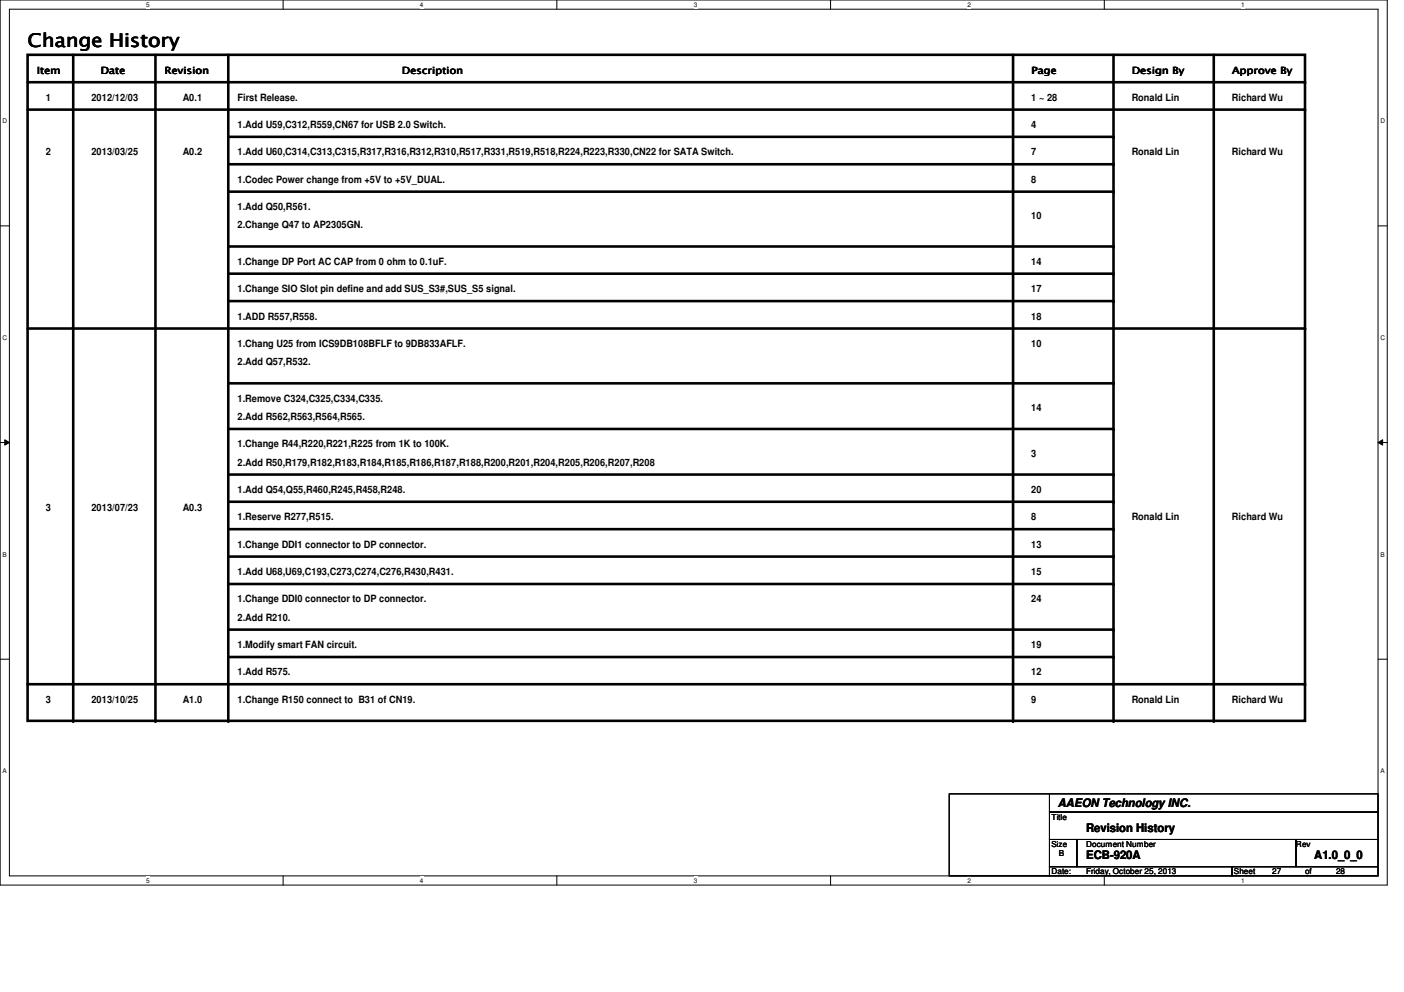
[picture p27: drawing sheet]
<svg xmlns="http://www.w3.org/2000/svg" width="297mm" height="210mm" viewBox="0 0 297 210" stroke-linecap="round" stroke-linejoin="round" font-family="sans-serif">
<defs><g id="words">
<text font-size="4" x="5.9" y="9.9">Change History</text>
<g font-size="2.5">
<text x="223.8" y="170.8">AAEON Technology INC.</text>
<text x="229.8" y="176.1">Revision History</text>
<text x="229.8" y="181.9">ECB-920A</text>
<text x="278" y="181.9">A1.0_0_0</text>
</g>
<g font-size="2.1">
<text x="7.9" y="15.7">Item</text>
<text x="21.4" y="15.7">Date</text>
<text x="34.9" y="15.7">Revision</text>
<text x="85.1" y="15.7">Description</text>
<text x="218.3" y="15.7">Page</text>
<text x="239.5" y="15.7">Design By</text>
<text x="260.7" y="15.7">Approve By</text>
<text x="9.7" y="21.3">1</text>
<text x="19.3" y="21.3">2012/12/03</text>
<text x="38.6" y="21.3">A0.1</text>
<text x="50.2" y="21.3">First Release.</text>
<text x="218.2" y="21.3">1 ~ 28</text>
<text x="239.4" y="21.3">Ronald Lin</text>
<text x="260.6" y="21.3">Richard Wu</text>
<text x="50.2" y="27.1">1.Add U59,C312,R559,CN67 for USB 2.0 Switch.</text>
<text x="218.2" y="27.1">4</text>
<text x="9.7" y="32.9">2</text>
<text x="19.3" y="32.9">2013/03/25</text>
<text x="38.6" y="32.9">A0.2</text>
<text x="50.2" y="32.9">1.Add U60,C314,C313,C315,R317,R316,R312,R310,R517,R331,R519,R518,R224,R223,R330,CN22 for SATA Switch.</text>
<text x="218.2" y="32.9">7</text>
<text x="239.4" y="32.9">Ronald Lin</text>
<text x="260.6" y="32.9">Richard Wu</text>
<text x="50.2" y="38.7">1.Codec Power change from +5V to +5V_DUAL.</text>
<text x="218.2" y="38.7">8</text>
<text x="50.2" y="44.5">1.Add Q50,R561.</text>
<text x="218.2" y="46.4">10</text>
<text x="50.2" y="48.3">2.Change Q47 to AP2305GN.</text>
<text x="50.2" y="56">1.Change DP Port AC CAP from 0 ohm to 0.1uF.</text>
<text x="218.2" y="56">14</text>
<text x="50.2" y="61.8">1.Change SIO Slot pin define and add SUS_S3#,SUS_S5 signal.</text>
<text x="218.2" y="61.8">17</text>
<text x="50.2" y="67.6">1.ADD R557,R558.</text>
<text x="218.2" y="67.6">18</text>
<text x="50.2" y="77.3">2.Add Q57,R532.</text>
<text x="50.2" y="73.4">1.Chang U25 from ICS9DB108BFLF to 9DB833AFLF.</text>
<text x="218.2" y="73.4">10</text>
<text x="50.2" y="85">1.Remove C324,C325,C334,C335.</text>
<text x="50.2" y="88.9">2.Add R562,R563,R564,R565.</text>
<text x="218.2" y="87">14</text>
<text x="50.2" y="94.7">1.Change R44,R220,R221,R225 from 1K to 100K.</text>
<text x="50.2" y="98.5">2.Add R50,R179,R182,R183,R184,R185,R186,R187,R188,R200,R201,R204,R205,R206,R207,R208</text>
<text x="218.2" y="96.6">3</text>
<text x="50.2" y="104.3">1.Add Q54,Q55,R460,R245,R458,R248.</text>
<text x="218.2" y="104.3">20</text>
<text x="9.7" y="108.2">3</text>
<text x="19.3" y="108.2">2013/07/23</text>
<text x="38.6" y="108.2">A0.3</text>
<text x="50.2" y="110.1">1.Reserve R277,R515.</text>
<text x="218.2" y="110.1">8</text>
<text x="239.4" y="110.1">Ronald Lin</text>
<text x="260.6" y="110.1">Richard Wu</text>
<text x="50.2" y="115.9">1.Change DDI1 connector to DP connector.</text>
<text x="218.2" y="115.9">13</text>
<text x="50.2" y="121.7">1.Add U68,U69,C193,C273,C274,C276,R430,R431.</text>
<text x="218.2" y="121.7">15</text>
<text x="50.2" y="127.5">1.Change DDI0 connector to DP connector.</text>
<text x="50.2" y="131.4">2.Add R210.</text>
<text x="218.2" y="127.5">24</text>
<text x="50.2" y="137.1">1.Modify smart FAN circuit.</text>
<text x="218.2" y="137.1">19</text>
<text x="50.2" y="142.9">1.Add R575.</text>
<text x="218.2" y="142.9">12</text>
<text x="9.7" y="148.7">3</text>
<text x="19.3" y="148.7">2013/10/25</text>
<text x="38.6" y="148.7">A1.0</text>
<text x="50.2" y="148.7">1.Change R150 connect to B31 of CN19.</text>
<text x="218.2" y="148.7">9</text>
<text x="239.4" y="148.7">Ronald Lin</text>
<text x="260.6" y="148.7">Richard Wu</text>
</g>
<g font-size="1.7">
<text x="222.5" y="173.4">Title</text>
<text x="222.5" y="179.2">Size</text>
<text x="229.8" y="179.2">Document Number</text>
<text x="274.2" y="179.2">Rev</text>
<text x="222.5" y="185">Date:</text>
<text x="224" y="181.1">B</text>
<text x="229.8" y="185">Friday, October 25, 2013</text>
<text x="261.1" y="185">Sheet</text>
<text x="269.2" y="185">27</text>
<text x="276.1" y="185">of</text>
<text x="282.7" y="185">28</text>
</g>
<g font-size="1.4">
<text x="30.9" y="1.4">5</text>
<text x="88.9" y="1.4">4</text>
<text x="146.8" y="1.4">3</text>
<text x="204.7" y="1.4">2</text>
<text x="262.6" y="1.4">1</text>
<text x=".5" y="26.1">D</text>
<text x="292.1" y="26.1">D</text>
<text x=".5" y="71.9">C</text>
<text x="292.1" y="71.9">C</text>
<text x=".5" y="117.8">B</text>
<text x="292.1" y="117.8">B</text>
<text x=".5" y="163.6">A</text>
<text x="292.1" y="163.6">A</text>
<text x="30.9" y="186.8">5</text>
<text x="88.9" y="186.8">4</text>
<text x="146.8" y="186.8">3</text>
<text x="204.7" y="186.8">2</text>
<text x="262.6" y="186.8">1</text>
</g>
</g></defs>
<path d="M0 0h293.5v187.3h-293.5zM2 1.9h289.5v183.4h-289.5z" fill="none" stroke="#000" stroke-width=".21"/>
<g fill="#fff">
<path d="M30.9 .2h.8v1.5h-.8z"/>
<path d="M30.9 185.5h.8v1.6h-.8z"/>
</g>
<path d="M59.9 0v1.9M59.9 185.3v2" fill="none" stroke="#000" stroke-width=".21"/>
<g fill="#fff">
<path d="M88.9 .2h.7v1.5h-.7z"/>
<path d="M88.9 185.5h.7v1.6h-.7z"/>
</g>
<path d="M117.8 0v1.9M117.8 185.3v2" fill="none" stroke="#000" stroke-width=".21"/>
<g fill="#fff">
<path d="M146.8 .2h.7v1.5h-.7z"/>
<path d="M146.8 185.5h.7v1.6h-.7z"/>
</g>
<path d="M175.7 0v1.9M175.7 185.3v2" fill="none" stroke="#000" stroke-width=".21"/>
<g fill="#fff">
<path d="M204.7 .2h.7v1.5h-.7z"/>
<path d="M204.7 185.5h.7v1.6h-.7z"/>
</g>
<path d="M233.6 0v1.9M233.6 185.3v2" fill="none" stroke="#000" stroke-width=".21"/>
<g fill="#fff">
<path d="M262.6 .2h.8v1.5h-.8z"/>
<path d="M262.6 185.5h.8v1.6h-.8z"/>
<path d="M.5 24.8h1v1.6h-1z"/>
<path d="M292.1 24.8h.9v1.6h-.9z"/>
<path d="M.5 70.7h1v1.5h-1z"/>
<path d="M292.1 70.7h.9v1.5h-.9z"/>
</g>
<path d="M0 47.8h2M291.5 47.8h2" fill="none" stroke="#000" stroke-width=".21"/>
<g fill="#fff">
<path d="M.5 116.5h.9v1.6h-.9z"/>
<path d="M292.1 116.5h.8v1.6h-.8z"/>
</g>
<path d="M0 93.6h2M1 93l1 .6-1 .6zM291.5 93.6l1-.6v1.2zM291.5 93.6h2" fill="none" stroke="#000" stroke-width=".21"/>
<path d="M1 93l1 .6-1 .6zM291.5 93.6l1-.6v1.2z" fill="#000"/>
<g fill="#fff">
<path d="M.5 162.4h.9v1.5h-.9z"/>
<path d="M292.1 162.4h.8v1.5h-.8z"/>
</g>
<path d="M0 139.5h2M291.5 139.5h2M200.8 168h21.2v17.3h-21.2zM222 168h69.5v3.8h-69.5zM222 171.8h69.5v5.8h-69.5zM222 177.6h5.8v5.8h-5.8zM227.8 177.6h46.4v5.8h-46.4zM274.2 177.6h17.3v5.8h-17.3zM222 183.4h38.6v1.9h-38.6zM260.6 183.4h30.9v1.9h-30.9z" fill="none" stroke="#000" stroke-width=".21"/>
<g fill="none" stroke="#000" stroke-width=".55">
<path d="M5.8 11.6h270.3v140.9h-270.3zM5.8 17.4h270.3M15.5 11.6v140.9M32.9 11.6v140.9M48.3 11.6v140.9M214.3 11.6v140.9M235.6 11.6v140.9M256.8 11.6v140.9M5.8 23.2h270.3M48.3 34.8h187.3M48.3 29h187.3M48.3 40.6h187.3"/>
<path d="M48.3 57.9h187.3M48.3 52.2h187.3M5.8 69.5h270.3M48.3 63.7h187.3M48.3 81.1h187.3M48.3 90.8h187.3M48.3 100.4h187.3M48.3 106.2h187.3M48.3 112h187.3M48.3 117.8h187.3M48.3 123.6h187.3M48.3 133.2h187.3"/>
<path d="M48.3 139h187.3M5.8 144.8h270.3"/>
</g>
<g fill="#000">
<circle cx="276.1" cy="17.4" r=".28"/>
<circle cx="235.6" cy="34.8" r=".28"/>
<circle cx="235.6" cy="29" r=".28"/>
<circle cx="276.1" cy="23.2" r=".28"/>
<circle cx="235.6" cy="40.6" r=".28"/>
<circle cx="235.6" cy="57.9" r=".28"/>
<circle cx="235.6" cy="52.2" r=".28"/>
<circle cx="235.6" cy="63.7" r=".28"/>
<circle cx="276.1" cy="69.5" r=".28"/>
<circle cx="235.6" cy="90.8" r=".28"/>
<circle cx="235.6" cy="81.1" r=".28"/>
<circle cx="235.6" cy="100.4" r=".28"/>
<circle cx="235.6" cy="106.2" r=".28"/>
<circle cx="235.6" cy="112" r=".28"/>
<circle cx="235.6" cy="117.8" r=".28"/>
<circle cx="235.6" cy="123.6" r=".28"/>
<circle cx="235.6" cy="133.2" r=".28"/>
<circle cx="235.6" cy="139" r=".28"/>
<circle cx="15.5" cy="152.5" r=".28"/>
<circle cx="32.9" cy="152.5" r=".28"/>
<circle cx="48.3" cy="152.5" r=".28"/>
<circle cx="214.3" cy="152.5" r=".28"/>
<circle cx="235.6" cy="152.5" r=".28"/>
<circle cx="256.8" cy="152.5" r=".28"/>
<circle cx="276.1" cy="144.8" r=".28"/>
</g>
<use href="#words"/>
</svg>
